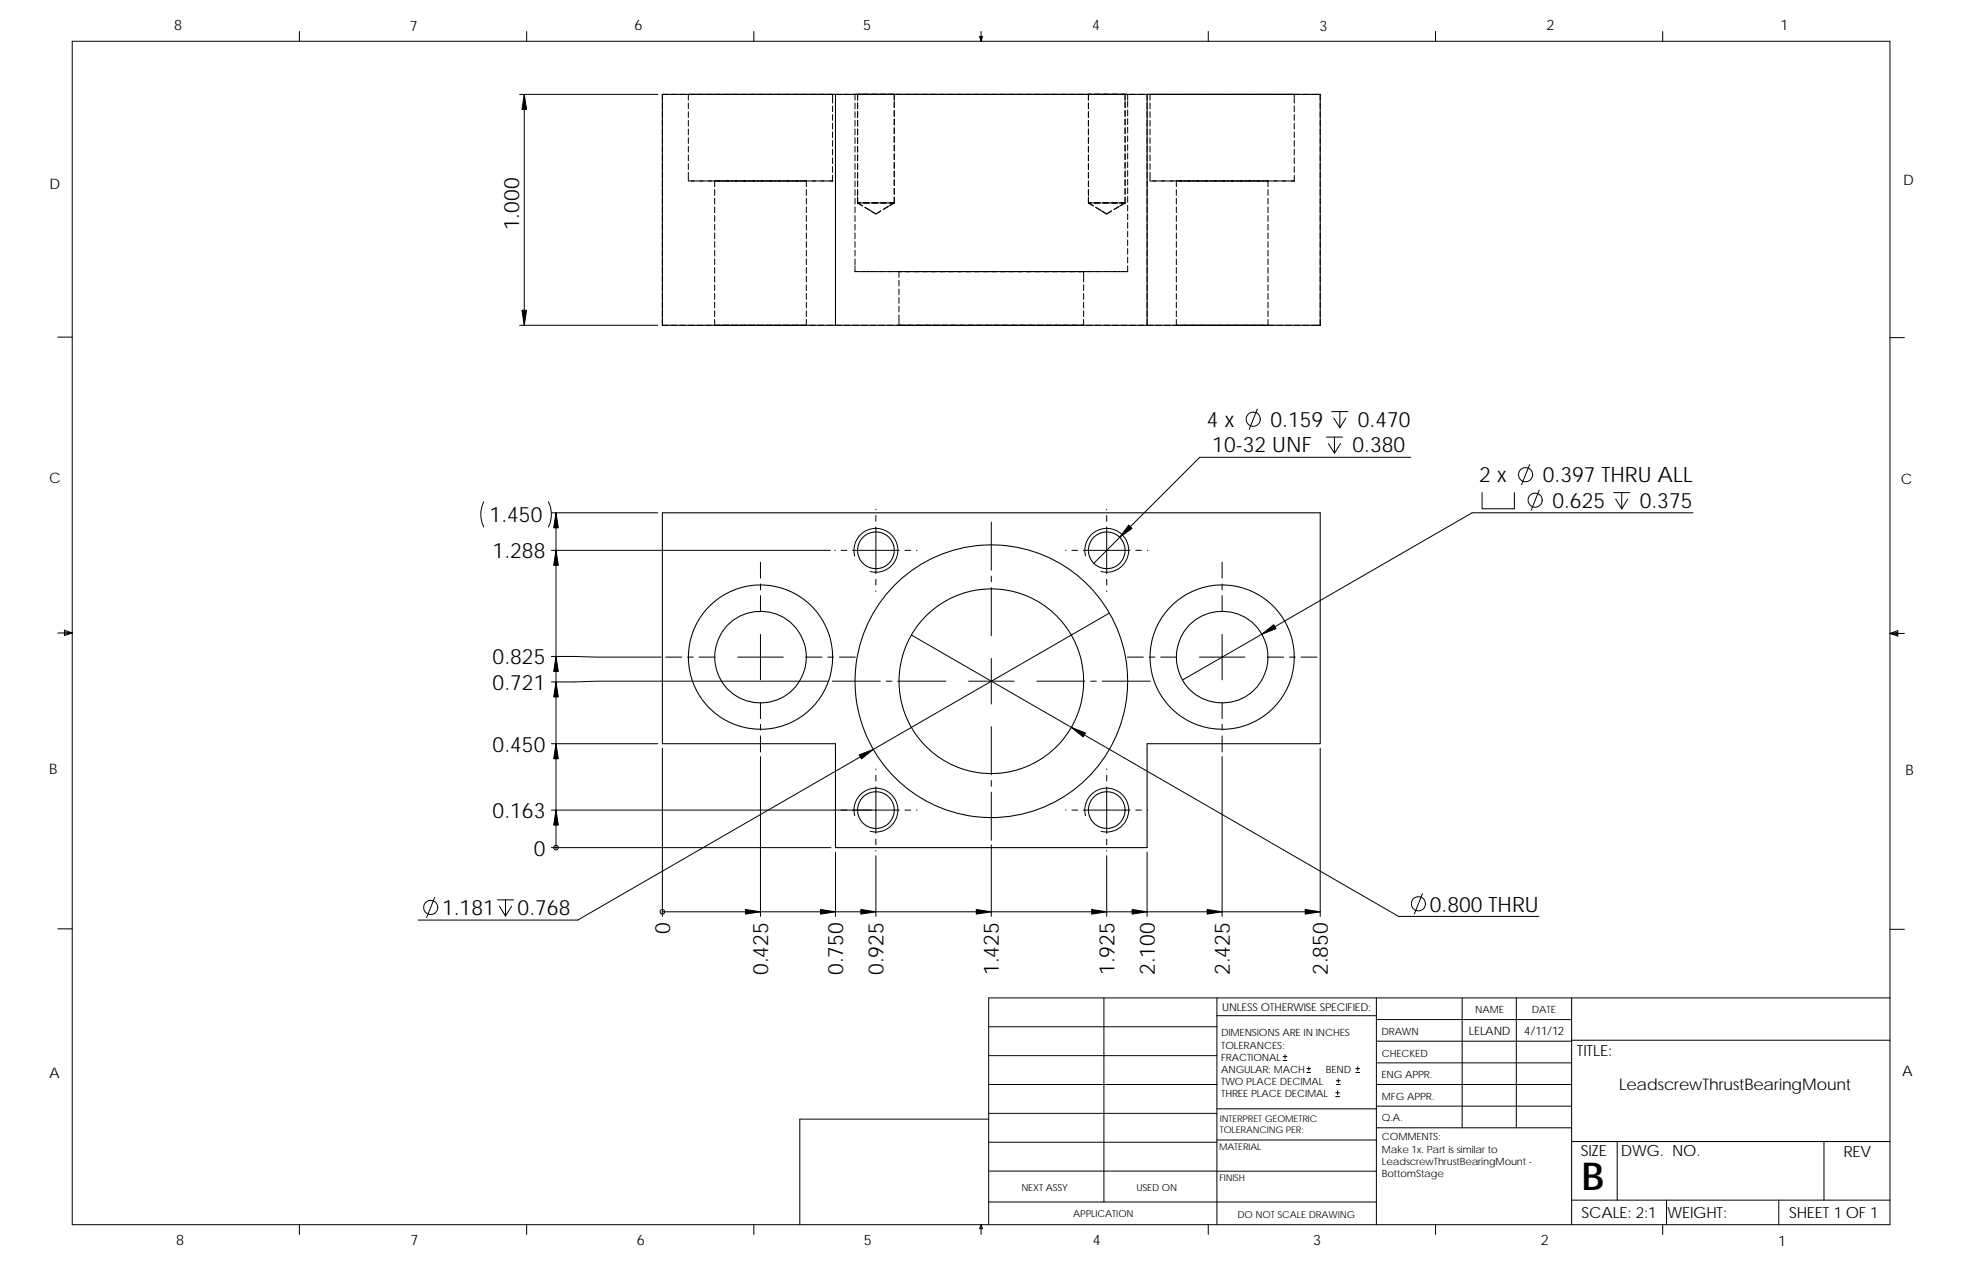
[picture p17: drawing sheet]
<svg xmlns="http://www.w3.org/2000/svg" width="432mm" height="279mm" viewBox="0 0 432 279" stroke-linecap="round" stroke-linejoin="round" font-family="sans-serif">
<defs><g id="words">
<text font-size="8.5" x="348.1" y="261.7">B</text>
<g font-size="4.7">
<text x="114.3" y="50.7" transform="rotate(-90 114.3 50.7)">1.000</text>
<text x="265.6" y="93.9">4 x</text>
<text x="279.6" y="93.9">0.159</text>
<text x="298.8" y="93.9">0.470</text>
<text x="266.8" y="99.5">10-32 UNF</text>
<text x="297.6" y="99.5">0.380</text>
<text x="325.6" y="106.1">2 x</text>
<text x="339.5" y="106.1">0.397 THRU ALL</text>
<text x="341.7" y="111.7">0.625</text>
<text x="360.9" y="111.7">0.375</text>
<text x="107.8" y="114.9">1.450</text>
<text x="108.4" y="122.8">1.288</text>
<text x="108.4" y="146.2">0.825</text>
<text x="108.4" y="151.8">0.721</text>
<text x="108.4" y="165.4">0.450</text>
<text x="108.4" y="180">0.163</text>
<text x="117.5" y="188.2">0</text>
<text x="97.3" y="201.4">1.181</text>
<text x="113.9" y="201.4">0.768</text>
<text x="314.7" y="200.6">0.800 THRU</text>
<text x="147.5" y="205.5" transform="rotate(-90 147.5 205.5)">0</text>
<text x="169.1" y="214.5" transform="rotate(-90 169.1 214.5)">0.425</text>
<text x="185.6" y="214.5" transform="rotate(-90 185.6 214.5)">0.750</text>
<text x="194.5" y="214.5" transform="rotate(-90 194.5 214.5)">0.925</text>
<text x="219.9" y="214.5" transform="rotate(-90 219.9 214.5)">1.425</text>
<text x="245.3" y="214.5" transform="rotate(-90 245.3 214.5)">1.925</text>
<text x="254.1" y="214.5" transform="rotate(-90 254.1 214.5)">2.100</text>
<text x="270.7" y="214.5" transform="rotate(-90 270.7 214.5)">2.425</text>
<text x="292.2" y="214.5" transform="rotate(-90 292.2 214.5)">2.850</text>
</g>
<text font-size="3.5" x="356.4" y="239.9">LeadscrewThrustBearingMount</text>
<g font-size="3.4">
<text x="347" y="232.3">TITLE:</text>
<text x="347.9" y="254.3">SIZE</text>
<text x="356.7" y="254.3">DWG. NO.</text>
<text x="405.7" y="254.4">REV</text>
<text x="348.1" y="267.9">SCALE: 2:1</text>
<text x="367" y="268">WEIGHT:</text>
<text x="393.8" y="267.9">SHEET 1 OF 1</text>
</g>
<g font-size="3.2">
<text x="38.3" y="6.7">8</text>
<text x="90.2" y="6.8">7</text>
<text x="139.7" y="6.5">6</text>
<text x="189.9" y="6.5">5</text>
<text x="240.4" y="6.6">4</text>
<text x="290.4" y="6.7">3</text>
<text x="340.4" y="6.6">2</text>
<text x="391.8" y="6.7">1</text>
<text x="10.9" y="41.6">D</text>
<text x="418.9" y="40.7">D</text>
<text x="10.8" y="106.3">C</text>
<text x="418.4" y="106.4">C</text>
<text x="10.8" y="170.2">B</text>
<text x="419.4" y="170.6">B</text>
<text x="10.8" y="237.2">A</text>
<text x="418.6" y="236.8">A</text>
<text x="38.8" y="273.9">8</text>
<text x="90.3" y="273.9">7</text>
<text x="140.2" y="273.8">6</text>
<text x="190.1" y="273.9">5</text>
<text x="240.5" y="273.8">4</text>
<text x="289" y="273.9">3</text>
<text x="339.1" y="273.9">2</text>
<text x="391.4" y="274.2">1</text>
</g>
<g font-size="2.5">
<text x="323.3" y="227.6">LELAND</text>
<text x="335.4" y="227.7">4/11/12</text>
</g>
<text font-size="2.4" x="269" y="222.4">UNLESS OTHERWISE SPECIFIED:</text>
<g font-size="2.2">
<text x="304" y="227.7">DRAWN</text>
<text x="324.7" y="222.9">NAME</text>
<text x="337.2" y="222.9">DATE</text>
<text x="268.8" y="228">DIMENSIONS ARE IN INCHES</text>
<text x="268.8" y="230.7">TOLERANCES:</text>
<text x="268.8" y="233.3">FRACTIONAL</text>
<text x="304.1" y="232.6">CHECKED</text>
<text x="268.8" y="238.6">TWO PLACE DECIMAL</text>
<text x="268.8" y="236">ANGULAR: MACH</text>
<text x="291.8" y="236">BEND</text>
<text x="304" y="237.2">ENG APPR.</text>
<text x="268.8" y="241.3">THREE PLACE DECIMAL</text>
<text x="304.1" y="242">MFG APPR.</text>
<text x="304.1" y="246.7">Q.A.</text>
<text x="304.1" y="250.9">COMMENTS:</text>
<text x="304.1" y="253.6">Make 1x. Part is similar to</text>
<text x="304.1" y="256.2">LeadscrewThrustBearingMount -</text>
<text x="304.1" y="258.9">BottomStage</text>
</g>
<g font-size="2.1">
<text x="224.8" y="262">NEXT ASSY</text>
<text x="250.1" y="262">USED ON</text>
<text x="236.2" y="267.8">APPLICATION</text>
<text x="272.4" y="267.9">DO NOT SCALE DRAWING</text>
</g>
<g font-size="2">
<text x="268.5" y="249.4">TOLERANCING PER:</text>
<text x="268.5" y="246.8">INTERPRET GEOMETRIC</text>
<text x="268.3" y="252.9">MATERIAL</text>
<text x="268.4" y="259.7">FINISH</text>
</g>
</g></defs>
<g fill="none" stroke="#000" stroke-width=".22">
<path d="M15.9 9.1h400v260.3h-400zM65.9 6.9v2.2M115.9 6.9v2.2M165.9 6.9v2.2M215.6 8h.6l-.3 1.1zM215.7 8l.2 1.1M215.9 6.9v2.2M216 8l-.1 1.1M265.9 6.9v2.2M315.9 6.9v2.2M365.9 6.9v2.2M114.4 20.8h30.4"/>
<path d="M115.4 20.8v50.8M145.8 22.7v1.2M145.8 24.6v1.2M145.8 26.5v1.2M145.8 28.4v1.3M145.8 30.3v1.3M145.8 32.2v1.3M145.8 34.1v1.3M145.8 36v1.3M145.8 37.9v1.3M145.8 39.8v1.3M147 20.8h-1.2v1.2"/>
<path d="M147.7 20.8h1.2M149.6 20.8h1.3M151.5 37.9v1.9M151.5 22.7v1.2M151.5 24.6v1.2M151.5 26.5v1.2M151.5 28.4v1.3M151.5 30.3v1.3M151.5 32.2v1.3M151.5 34.1v1.3M151.5 36v1.3M151.5 39.8h1.3"/>
<path d="M151.5 20.8h1.3h-1.3v1.2M152.1 39.8h1.3M152.2 20.8h1.2M153.4 20.8h1.3zM153.4 39.8h1.3M154 39.8h1.3M154.1 20.8h1.2M155.3 20.8h1.3zM155.3 39.8h1.3M155.9 39.8h1.3M156 20.8h1.2M157.2 20.8h1.3z"/>
<path d="M157.2 39.8h1.3M157.3 39.8v1.3M157.4 39.8h-.1h1.1M157.8 39.8h2.5M157.9 20.8h1.3M158.1 39.8h1.2M159.1 20.8h1.3zM159.2 39.8h1.2M159.7 39.8h1.3M159.8 20.8h1.3M160 39.8h1.2M161 39.8h1.2"/>
<path d="M161 20.8h1.3zM161.1 39.8h1.2M161.6 39.8h2.5M161.7 20.8h1.3M161.9 39.8h1.3M162.9 20.8h1.3zM163 39.8h1.2M163.5 39.8h2.5M163.6 20.8h1.3M163.8 39.8h1.3M164.8 20.8h1.3zM164.9 39.8h1.2"/>
<path d="M165.4 39.8h1.3M165.5 20.8h1.3M165.7 39.8h1.3M166.7 39.8h1.2M166.7 20.8h1.3zM166.8 39.8h1.2M167.3 39.8h2.5M167.4 20.8h1.3M167.6 39.8h1.3M168.6 20.8h1.3zM168.7 39.8h1.2M169.2 39.8h1.3"/>
<path d="M169.3 20.8h1.3M169.5 39.8h1.3M170.5 39.8h1.2M170.5 20.8h1.3zM170.6 39.8h1.3M171.1 39.8h2.6M171.2 20.8h1.3M171.4 39.8h1.3M172.4 20.8h1.3zM172.5 39.8h1.3M173 39.8h2.6M173.1 20.8h1.3"/>
<path d="M173.3 39.8h1.3M174.3 20.8h1.3zM174.4 39.8h1.3M174.9 39.8h1.3M175 20.8h1.3M175.2 39.8h1.3M176.2 39.8h1.3M176.3 20.8h1.2zM176.3 39.8h1.3M176.8 39.8h1.3M176.9 20.8h1.3M177.1 39.8h.4"/>
<path d="M177.5 39.8v1.3M178.2 20.8h1.2zM178.2 39.8h1.3M178.8 39.8h1.2M178.8 20.8h1.3M180.1 20.8h1.2zM180.1 39.8h1.3M180.7 39.8h1.2M180.7 20.8h1.3M182 20.8h1.2zM182 39.8h1.2M182.6 39.8h.6"/>
<path d="M182.6 20.8h.6M183.2 20.8v1.9M183.2 23.3v1.3M183.2 25.2v1.3M183.2 27.1v1.3M183.2 29v1.3M183.2 30.9v1.3M183.2 32.8v1.3M183.2 34.7v1.3M183.2 36.6v1.3M183.2 38.5v1.3M183.2 39.8h.1"/>
<path d="M183.9 22.7v1.2M183.9 24.6v1.2M183.9 26.5v1.2M183.9 28.4v1.3M183.9 30.3v1.3M183.9 32.2v1.3M183.9 34.1v1.3M183.9 36v1.3M183.9 37.9v1.3M183.9 39.8v1.3M185.1 20.8h-1.2v1.2M185.8 20.8h1.2"/>
<path d="M187.7 20.8h1.3M188.2 20.8v1.2M188.2 22.7v1.2M188.2 24.6v1.2M188.2 26.5v1.2M188.2 28.4v1.3M188.2 30.3v1.3M188.2 32.2v1.3M188.2 34.1v1.3M188.2 36v1.3M188.2 37.9v1.3M188.2 39.8v1.3"/>
<path d="M188.5 20.8h-.3h2.2M188.7 20.8v1.2M188.7 22.7v1.2M188.7 24.6v1.2M188.7 26.5v1.2M188.7 28.4v1.3M188.7 30.3v1.3M188.7 32.2v1.3M188.7 34.1v1.3M188.7 36v1.3M188.7 37.9v1.3M188.7 39.8v1.3"/>
<path d="M189.2 20.8h-.5h.9M189.6 20.8h1.3M189.8 20.8h2.5M189.8 20.8h1.3M191.7 20.8h2.5M191.7 20.8h1.3M192.8 20.8h-2.6M193.6 20.8h2.5M193.6 20.8h1.3M194 20.8h1.3M194.7 20.8h-2.6M195.3 20.8h1.3"/>
<path d="M195.5 20.8h2.5M195.5 20.8h1.3M195.9 20.8h.9M196.8 20.8v1.2M196.8 22.4v1.3M196.8 24.3v1.3M196.8 26.2v1.3M196.8 28.1v1.3M196.8 30v1.3M196.8 31.9v1.3M196.8 33.8v1.3M196.8 35.8v1.2"/>
<path d="M196.8 37.7v1.2M196.8 39.6v1.2M197.2 20.8h1.3M197.4 20.8h2.5M199.1 20.8h1.3M202.3 20.8h-3M203.1 20.8h2.5M204.2 20.8h-3M204.8 20.8h1.3M205 20.8h2.5M206.7 20.8h1.3M206.9 20.8h2.5"/>
<path d="M208.6 20.8h1.3M208.8 20.8h2.5M210.5 20.8h2.8M212.4 20.8h2.8M214.4 20.8h2.7M216.3 20.8h2.7M218.2 20.8h2.7M220.1 20.8h2.7M222 20.8h2.7M223.9 20.8h2.7M225.8 20.8h2.7M227.7 20.8h2.7"/>
<path d="M229.6 20.8h1.3M232.8 20.8h-3M233.6 20.8h2.5M234.7 20.8h-3M235.3 20.8h1.3M235.5 20.8h2.5M237.2 20.8h2.7M239.1 20.8h1.3h-.9h.5M239.3 20.8h2.5M239.5 20.8v1.2M239.5 22.7v1.2M239.5 24.6v1.2"/>
<path d="M239.5 26.5v1.2M239.5 28.4v1.3M239.5 30.3v1.3M239.5 32.2v1.3M239.5 34.1v1.3M239.5 36v1.3M239.5 37.9v1.3M239.5 39.8v1.3M240.6 20.8h1.3M241 20.8h1.3M241.2 20.8h2.5M242.5 20.8h1.3"/>
<path d="M242.9 20.8h1.3zM243.1 20.8h2.5M244.4 20.8h1.3M244.8 20.8h1.3zM245 20.8h2.2M246.3 20.8h1.3M246.7 20.8h.9M246.7 20.8h1.3M246.9 20.8h1.3v1.2M247.6 20.8v1.2M247.6 22.4v1.3M247.6 24.3v1.3"/>
<path d="M247.6 26.2v1.3M247.6 28.1v1.3M247.6 30v1.3M247.6 31.9v1.3M247.6 33.8v1.3M247.6 35.8v1.2M247.6 37.7v1.2M247.6 39.6v1.2M248.2 22.3v1.3M248.2 24.2v1.3M248.2 26.1v1.3M248.2 28v1.3"/>
<path d="M248.2 29.9v1.3M248.2 31.8v1.3M248.2 33.7v1.3M248.2 35.6v1.3M248.2 37.5v1.3M248.2 39.4v1.3M248.6 20.8h1.3M250.6 20.8h1.2M252.5 22.7v1.2M252.5 24.6v1.2M252.5 26.5v1.2M252.5 28.4v1.3"/>
<path d="M252.5 30.3v1.3M252.5 32.2v1.3M252.5 34.1v1.3M252.5 36v1.3M252.5 37.9v1.3M252.5 39.8v1.3M253.1 37.9v1.9M253.1 20.8v1.2M253.1 22.7v1.2M253.1 24.6v1.2M253.1 26.5v1.2M253.1 28.4v1.3"/>
<path d="M253.1 30.3v1.3M253.1 32.2v1.3M253.1 34.1v1.3M253.1 36v1.3M253.1 39.8h1.3M253.7 39.8h1.3M253.7 20.8h-1.2v1.2M253.8 20.8h5M255 39.8h1.3M255.6 39.8h1.3M255.6 20.8h-2.5M255.7 20.8h1.2"/>
<path d="M256.9 39.8h1.3M257.5 39.8h1.3M259 39.8h-.1h1.1M259.4 39.8h1.3M259.4 20.8h-2.5M259.5 20.8h1.3M259.7 39.8h1.2M260.1 39.8h-1.3l.1 1.3M260.6 39.8h1.3M260.8 39.8h1.2M261.3 20.8h-2.5M261.4 20.8h1.3"/>
<path d="M261.6 39.8h1.2M262.7 39.8h1.2M263.5 39.8h1.3M263.8 39.8h-2.5M264.6 39.8h1.2M265.1 39.8h1.3M265.2 20.8h-2.6M265.2 20.8h1.3M265.4 39.8h1.3M265.7 39.8h-2.5M266.4 39.8h1.2M266.5 39.8h1.2"/>
<path d="M267.1 20.8h-6.4M267.1 20.8h1.3M267.3 39.8h1.3M268.4 39.8h1.2M268.9 39.8h1.3M269 20.8h-2.6M269.2 39.8h1.3M269.5 39.8h-2.5M270.2 39.8h1.2M270.3 39.8h1.2M270.9 20.8h-2.6M270.9 20.8h1.3"/>
<path d="M271.1 39.8h1.3M272.1 20.8h1.3M272.2 39.8h1.3M273 39.8h1.3M273.3 39.8h-2.5M274.1 39.8h1.3M274.6 39.8h1.3M274.7 20.8h-5.7M274.7 20.8h1.3M274.9 39.8h1.3M275.3 39.8h-2.6M275.9 39.8h1.3"/>
<path d="M275.9 20.8h1.3M276 39.8h1.3M276.6 20.8h-2.6M276.6 20.8h1.3M276.8 39.8h1.3M277.2 20.8h5.1M277.9 39.8h1.3M278.4 39.8h1.3M278.7 39.8h.4M279.1 39.8h-2.6M279.1 39.8v1.3M279.8 39.8h1.3"/>
<path d="M280.4 39.8h1.2M280.4 20.8h-2.5M280.4 20.8h1.3M281.7 39.8h1.3M282.3 39.8h1.2M282.3 20.8h1.3M283.6 20.8h1.2M283.6 39.8h1.2h-.6M284.2 20.8h-2.5M284.2 20.8h.6M284.8 20.8v1.9M284.8 38.5l.1 1.3"/>
<path d="M284.8 23.3v1.3M284.8 25.2v1.3M284.8 27.1v1.3M284.8 29v1.3M284.8 30.9v1.3M284.8 32.8v1.3M284.8 34.7v1.3M284.8 36.6v1.3M284.8 20.8h1.3M286.7 20.8h1.3M288.7 20.8h1.9M290.6 20.8h.1"/>
<path d="M290.6 20.8v1.2M290.6 22.7v1.2M290.6 24.6v1.2M290.6 26.5v1.2M290.6 28.4v1.3M290.6 30.3v1.3M290.6 32.2v1.3M290.6 34.1v1.3M290.6 36v1.3M290.6 37.9v1.3M290.6 39.8v1.3M145.8 41.7v1.3"/>
<path d="M145.8 43.6v1.3M145.8 45.5v1.3M145.8 47.4v1.3M145.8 49.3v1.3M145.8 51.2v1.3M145.8 53.1v1.3M145.8 55.1v1.2M145.8 57v1.2M145.8 58.9v1.2M157.3 41.7v1.3M157.3 43.6v1.3M157.3 45.5v1.3"/>
<path d="M157.3 47.4v1.3M157.3 49.3v1.3M157.3 51.2v1.3M157.3 53.1v1.3M157.3 55.1v1.2M157.3 57v1.2M157.3 58.9v1.2M177.5 41.7v1.3M177.5 43.6v1.3M177.5 45.5v1.3M177.5 47.4v1.3M177.5 49.3v1.3"/>
<path d="M177.5 51.2v1.3M177.5 53.1v1.3M177.5 55.1v1.2M177.5 57v1.2M177.5 58.9v1.2M183.9 41.7v1.3M183.9 43.6v1.3M183.9 45.5v1.3M183.9 47.4v1.3M183.9 49.3v1.3M183.9 51.2v1.3M183.9 53.1v1.3"/>
<path d="M183.9 55.1v1.2M183.9 57v1.2M183.9 58.9v1.2M188.2 58.5v1.3M188.2 41.7v1.3M188.2 43.6v1.3M188.2 45.5v1.3M188.2 47.4v1.3M188.2 49.3v1.3M188.2 51.2v1.3M188.2 53.1v1.3M188.2 55.1v1.2"/>
<path d="M188.2 57v1.2M188.4 59.8h-.2h1M188.7 43.4v1.2l1.1 .7M188.7 41.7v1.3M189.1 59.8h1.2M189.2 44.6h-.5h.8M189.8 59.8h1.3M189.8 44.6h1.3M189.9 44.6h1.2M190.2 44.6h1.2M190.2 44.6h1.3M190.4 45.6l1.1 .7"/>
<path d="M191 59.8h1.2M191.7 46.4l1.1 .7 1-.7M191.7 59.8h1.3M192.1 44.6h1.2M192.1 44.6h1.3M192.9 59.8h1.2M193 44.6h-1.2h1.2M193.6 59.8h1.3M193.6 44.6h1.3M193.7 44.6h1.2M194 44.6h1.2h-1.2M194.8 59.8h1.2"/>
<path d="M195.5 45.4l-1.1 .7M195.5 59.8h1.3M195.5 44.6h1.3M195.6 44.6h1.2h-.9M195.9 44.6h.9M196.7 59.8h1.3M196.8 41.5v1.2M196.8 43.4v1.2M196.8 44.6l-1.1 .7M197.4 59.8h1.3M197.8 59.8v1.2M198.5 59.8h-.6h.6"/>
<path d="M198.6 59.8h1.3M199.1 59.8h1.3M199.2 59.8h1.2M199.3 59.8h1.3M200.5 59.8h1.3M201 59.8h1.3zM201.3 59.8h1.2M202.4 59.8h1.3M202.9 59.8h1.3M203 59.8h1.2M203.2 59.8h1.2M204.3 59.8h1.3"/>
<path d="M204.8 59.8h1.3M204.9 59.8h1.2M205.1 59.8h1.2M206.2 59.8h1.3M206.7 59.8h1.3h-1.2M207 59.8h1.2M208.1 59.8h1.3M208.6 59.8h1.3M208.7 59.8h1.3M208.9 59.8h1.2M210 59.8h1.3M210.8 59.8h1.2"/>
<path d="M211.8 59.8h-1.3h1.4M211.9 59.8h1.3M212.4 59.8h1.3M212.5 59.8h1.3M212.7 59.8h1.3M213.8 59.8h1.3M214.4 59.8h1.2M214.4 59.8h1.3M214.6 59.8h1.3M215.7 59.8h1.3M216.3 59.8h1.5M217.6 59.8h1.3"/>
<path d="M218.2 59.8h1.2M218.2 59.8h1.3M218.4 59.8h1.3M219.5 59.8h1.3M220.1 59.8h1.2M220.1 59.8h1.3M220.3 59.8h1.3M221.4 59.8h1.3M222 59.8h1.2M222 59.8h1.3M222.2 59.8h1.3M223.4 59.8h1.2"/>
<path d="M223.9 59.8h1.5M225.3 59.8h1.2M226 59.8h1.3M227.1 59.8h-1.3h1.3M227.2 59.8h1.2M227.7 59.8h1.3M227.9 59.8h1.3M229.1 59.8h1.2M229.6 59.8h1.3M229.8 59.8h1.3M231 59.8h1.2M231.5 59.8h1.3"/>
<path d="M231.7 59.8h1.3M232.9 59.8h1.2M233.4 59.8h1.3M233.6 59.8h1.3M234.8 59.8h1.3M235.3 59.8h1.3M235.4 59.8h1.2M235.5 59.8h1.3M236.7 59.8h1.3M237.2 59.8h1.3M237.3 59.8h1.2M237.4 59.8h1.3"/>
<path d="M238.5 59.8v2.2M238.6 59.8h1.3M239.4 59.8h1.2M239.5 43.4v1.2l1.1 .7M239.5 41.7v1.3M240 44.6h-.5h.9M240 44.6h-.5h.8M240.5 59.8h1.3M240.6 44.6h1.3M240.7 44.6h1.2M241 44.6h1.2h-1.2M241.2 45.6l1.1 .7"/>
<path d="M241.3 59.8h1.2M242.4 59.8h1.3M242.5 46.4l1.1 .7 1-.7M242.5 44.6h1.3M242.6 44.6h1.2M242.9 44.6h1.2M242.9 44.6h1.3M243.2 59.8h1.2M244.3 59.8h1.3M244.5 44.6h1.2M244.8 44.6h1.2M244.8 44.6h1.3"/>
<path d="M245.1 59.8h1.2M246.2 59.8h1.3M246.3 45.4l-1.1 .7M246.3 44.6h1.3M246.4 44.6h1.2M246.7 44.6h.9M247 59.8h1.1M247.6 41.5v1.2M247.6 43.4v1.2M247.6 44.6l-1.1 .7M248.2 41.3v1.3M248.2 43.2v1.3"/>
<path d="M248.2 45.1v1.3M248.2 47.1v1.2M248.2 49v1.2M248.2 50.9v1.2M248.2 52.8v1.2M248.2 54.7v1.2M248.2 56.6v1.2M248.2 58.5v1.3M252.5 41.7v1.3M252.5 43.6v1.3M252.5 45.5v1.3M252.5 47.4v1.3"/>
<path d="M252.5 49.3v1.3M252.5 51.2v1.3M252.5 53.1v1.3M252.5 55.1v1.2M252.5 57v1.2M252.5 58.9v1.2M258.9 41.7v1.3M258.9 43.6v1.3M258.9 45.5v1.3M258.9 47.4v1.3M258.9 49.3v1.3M258.9 51.2v1.3"/>
<path d="M258.9 53.1v1.3M258.9 55.1v1.2M258.9 57v1.2M258.9 58.9v1.2M279.1 41.7v1.3M279.1 43.6v1.3M279.1 45.5v1.3M279.1 47.4v1.3M279.1 49.3v1.3M279.1 51.2v1.3M279.1 53.1v1.3M279.1 55.1v1.2"/>
<path d="M279.1 57v1.2M279.1 58.9v1.2M290.6 41.7v1.3M290.6 43.6v1.3M290.6 45.5v1.3M290.6 47.4v1.3M290.6 49.3v1.3M290.6 51.2v1.3M290.6 53.1v1.3M290.6 55.1v1.2M290.6 57v1.2M290.6 58.9v1.2"/>
<path d="M12.7 74.2h3.2M114.4 71.6h30.4M145.8 70.3v1.3h1.2M145.8 60.8v1.2M145.8 62.7v1.2M145.8 64.6v1.2M145.8 66.5v1.3M145.8 68.4v1.3M147.7 71.6h1.3M149.6 71.6h1.3M151.5 71.6h1.3M153.4 71.6h1.3"/>
<path d="M155.3 71.6h1.3M157.2 71.6h1.3M157.3 60.8v1.2M157.3 62.7v1.2M157.3 64.6v1.2M157.3 66.5v1.3M157.3 68.4v1.3M157.3 70.3v1.3M157.4 71.6h-.1h1.1M158.1 71.6h1.2M159 71.6h1.3M159.1 71.6h1.3"/>
<path d="M160 71.6h1.2M161 71.6h1.2M161 71.6h1.3M161.9 71.6h1.3M162.9 71.6h1.2M162.9 71.6h1.3M163.8 71.6h1.3M164.8 71.6h1.2M164.8 71.6h1.3M165.7 71.6h1.3M166.7 71.6h1.2M166.7 71.6h1.3"/>
<path d="M167.6 71.6h1.3M168.6 71.6h1.2M168.6 71.6h1.3M169.5 71.6h1.3M170.5 71.6h1.2M170.5 71.6h1.3M171.4 71.6h1.3M172.4 71.6h1.3M173.3 71.6h1.3M174.3 71.6h1.3M174.4 71.6h1.2M175.2 71.6h1.3"/>
<path d="M176.2 71.6h1.3M176.3 71.6h1.2M177.1 71.6h.4M177.5 60.8v1.2M177.5 62.7v1.2M177.5 64.6v1.2M177.5 66.5v1.3M177.5 68.4v1.3M177.5 70.3v1.3M178.2 71.6h1.2M180.1 71.6h1.2M182 71.6h1.2"/>
<path d="M183.9 70.3v1.3h1.2M183.9 60.8v1.2M183.9 62.7v1.2M183.9 64.6v1.2M183.9 66.5v1.3M183.9 68.4v1.3M185.8 71.6h1.3M187.7 71.6h1.3M189.6 71.6h1.3M191.5 71.6h1.3M193.4 71.6h1.3M195.3 71.6h1.3"/>
<path d="M197.2 71.6h1.3M197.8 69.3v2.3h2.6M197.8 61.7v1.2M197.8 63.6v1.2M197.8 65.5v1.2M197.8 67.4v1.2M202.3 71.6h-2.6M204.2 71.6h-2.5M206.1 71.6h-2.5M208 71.6h-2.5M209.9 71.6h-2.5M213.7 71.6h-4.4"/>
<path d="M215.6 71.6h-2.5M217.5 71.6h-2.5M221.3 71.6h-4.4M223.2 71.6h-2.5M225.2 71.6h-2.6M227.1 71.6h-2.6M229 71.6h-2.6M230.9 71.6h-2.6M232.8 71.6h-2.6M234.7 71.6h-2.6M236.6 71.6h-2.6M237.8 71.6h.7z"/>
<path d="M238.5 70.3v1.3h-2.6M238.5 62.7v1.2M238.5 64.6v1.2M238.5 66.5v1.3M238.5 68.4v1.3M239.1 71.6h1.3M241 71.6h1.3M242.9 71.6h1.3M244.8 71.6h1.3M246.7 71.6h1.3M248.6 71.6h1.3M250.6 71.6h1.2"/>
<path d="M252.5 70.3v1.3h1.2M252.5 60.8v1.2M252.5 62.7v1.2M252.5 64.6v1.2M252.5 66.5v1.3M252.5 68.4v1.3M254.4 71.6h1.2M256.3 71.6h1.2M258.2 71.6h1.2M258.9 60.8v1.2M258.9 62.7v1.2M258.9 64.6v1.2"/>
<path d="M258.9 66.5v1.3M258.9 68.4v1.3M258.9 70.3v1.3M259 71.6h-.1h1.1M259.7 71.6h1.2M260.1 71.6h1.2M260.6 71.6h1.3M261.6 71.6h1.2M262 71.6h1.3M262.6 71.6h1.2M264.5 71.6h1.2M265.2 71.6h-1.7"/>
<path d="M265.4 71.6h1.3M265.8 71.6h1.3M266.4 71.6h1.2M267.3 71.6h1.3M267.7 71.6h1.3M268.3 71.6h1.2M269.2 71.6h1.3M269.6 71.6h1.3M270.2 71.6h1.2M271.1 71.6h1.3M271.5 71.6h1.3M272.1 71.6h1.2"/>
<path d="M273 71.6h1.3M273.4 71.6h1.3M274 71.6h1.3M274.9 71.6h1.3M275.3 71.6h1.3M275.9 71.6h1.3M276.8 71.6h1.3M277.2 71.6h1.3M277.8 71.6h1.3M278.7 71.6h.4M279.1 60.8v1.2M279.1 62.7v1.2"/>
<path d="M279.1 64.6v1.2M279.1 66.5v1.3M279.1 68.4v1.3M279.1 70.3v1.3M279.1 71.6h1.3M281 71.6h1.3M282.9 71.6h1.3M284.8 71.6h1.3M286.7 71.6h1.3M288.7 71.6h1.9M290.6 71.6h.1M290.6 60.8v1.2"/>
<path d="M290.6 62.7v1.2M290.6 64.6v1.2M290.6 66.5v1.3M290.6 68.4v1.3M290.6 70.3v1.3M415.9 74.3h3.2M276.7 90l-1.8 4.4M291.9 96.2h3.6M292.4 97.6l1.3 2.1M293.1 90.6h3.6M293.5 92l1.4 2.1M293.7 96.2v3.5"/>
<path d="M294.9 90.6v3.5M295 97.6l-1.3 2.1M296.2 92l-1.3 2.1M106.5 110.4a6.2 6.2 0 0 0 0 5.6M120.7 110.4a6.2 6.2 0 0 1 0 5.6M121.3 112.8h23.5M122.4 112.8v73.7M192.8 112v.1M192.8 113.4v1.3M192.8 116v10.2M218.2 114.9v10.6M243.6 112v.1"/>
<path d="M243.6 113.4v1.3M243.6 116v10.2M310.5 100.6h-46.5l-23.3 23.3M326.2 108.4v3.5h7.1v-3.5M336.6 102.2l-1.7 4.5M338.8 107.8l-1.8 4.5M355.1 108.4h3.6M355.6 109.8l1.3 2.1M356.9 108.4v3.5M358.2 109.8l-1.3 2.1M372.6 112.8h-48.6l-63.8 36.8M12.7 139.3h3.2"/>
<path d="M14.2 138.6l1.7 .7-1.7 .5zM14.2 139l1.7 .3M15.9 139.3l-1.7 .2M121.3 121.1h61.4M167.4 123.7v3.5M167.4 128.5v1.3M167.4 131v3.6M167.4 139.6v10M183.7 121.1h.1M185.1 121.1h1.3M187.6 121.1h10.3M188.1 122.3a4.8 4.8 0 0 1 4.3-6 4.8 4.8 0 0 1 5.2 5.2 4.8 4.8 0 0 1-6.1 4.2"/>
<path d="M192.8 127.4v1.3M192.8 130v.1M199.2 121.1h1.2M200.6 139.7l107.2 61.9h30.9M201.7 121.1h.1M218.2 126.7v1.3M218.2 129.3v10.6M234.5 121.1h.1M235.9 121.1h1.3M238.4 121.1h10.3M238.9 122.3a4.8 4.8 0 0 1 4.3-6 4.8 4.8 0 0 1 5.2 5.2 4.8 4.8 0 0 1-6.1 4.2M243.6 127.4v1.3"/>
<path d="M243.6 130v.1M244.2 134.9l-117.1 67.5h-35.1M250 121.1h1.2M252.5 121.1h.1M269 123.7v3.5M269 128.5v1.3M269 131v3.6M269 139.6v10M415.9 139.4h3.2M415.9 139.4l1.8-.7v1.2zM415.9 139.4l1.8 .2M417.7 139.1l-1.8 .3"/>
<path d="M121.3 144.4l24.2 .2M146.5 144.6h3.5M151.3 144.6h1.3M153.8 144.6h3.6M162.4 144.6h10M167.4 154.6v3.5M167.4 159.4v1.2M177.4 144.6h3.5M182.2 144.6h1.3M182.2 149.9h-50.8l-10.1 .1M183.2 149.9h10.6M184.7 144.6h3.6"/>
<path d="M195 149.9h1.3M197.6 149.9h10.6M213.2 149.9h10M218.2 144.9v10M218.2 159.9v10.6M228.2 149.9h10.6M240 149.9h1.3M242.6 149.9h10.6M248.1 144.6h3.5M252.9 144.6h1.3M255.4 144.6h3.6M264 144.6h10"/>
<path d="M269 154.6v3.5M269 159.4v1.2M279 144.6h3.5M283.8 144.6h1.3M286.3 144.6h3.6M121.3 178.2h76.6M121.3 163.6h23.5M145.8 164.6v37M167.4 161.9v3.5M167.4 166.4v35.2M188.1 179.5a4.8 4.8 0 0 1 4.3-6.1 4.8 4.8 0 0 1 5.2 5.2 4.8 4.8 0 0 1-6.1 4.3M192.8 169.2v.1"/>
<path d="M192.8 170.6v1.2M192.8 173.1v10.2M199.2 178.2h1.2M201.7 178.2h.1M218.2 171.7v1.3M218.2 174.3v10.6M234.5 178.2h.1M235.9 178.2h1.3M238.4 178.2h10.3M238.9 179.5a4.8 4.8 0 0 1 4.3-6.1 4.8 4.8 0 0 1 5.2 5.2 4.8 4.8 0 0 1-6.1 4.3M243.6 169.2v.1M243.6 170.6v1.2"/>
<path d="M243.6 173.1v10.2M250 178.2h1.2M252.5 178.2h.1M269 161.9v3.5M269 166.4v35.2M290.6 164.6v37M95.7 197.4l-1.8 4.5M109.5 198h3.5M109.9 199.4l1.4 2.1M111.3 198v3.5M112.6 199.4l-1.3 2.1M121.3 186.5h61.6"/>
<path d="M122.4 186.5h.1M183.9 187.5v14.1M192.8 184.6v1.3M192.8 187.1v.2M192.8 188.3v13.3M218.2 185.9v15.7M243.6 184.6v1.3M243.6 187.1v.2M243.6 188.3v13.3M252.5 187.5v14.1M313.1 196.6l-1.8 4.5M12.7 204.3h3.2"/>
<path d="M145.8 200.6h.1M145.8 200.6h144.8M243 219.5v44.9M267.8 219.5v49.9M302.9 219.5v49.9M321.8 219.5v28.6M333.7 219.5v28.6M345.9 219.5v49.9M415.9 204.4h3.2M415.9 219.5h-198.3v49.9M217.6 238.6h50.2M217.6 232.2h50.2"/>
<path d="M217.6 225.9h50.2M267.8 223.5h35.1M282.4 233.3h.8M282.4 232.5h.8M282.8 232v.9M287.6 235.9h.8M287.6 235.1h.8M288 234.7v.8M294.1 238.6h.9M294.1 237.8h.9M294.4 240v.8M294.5 237.3v.9"/>
<path d="M298.4 235.9h.8M298.4 235.1h.8M298.8 234.7v.8M302.9 238.6h43M302.9 233.8h43M302.9 229.1h43M302.9 224.3h43M345.9 228.9h70M217.6 257.6l85.3 .1M217.6 251.3h50.2M217.6 244.9h50.2M217.6 246.2h-41.6v23.2"/>
<path d="M267.8 250.8h35.1M267.8 243.9h35.1M294 241.3h.8M294 240.4h.8M302.9 248.1h43M302.9 243.4h43M345.9 251.1h70M355.9 251.1v12.9M401.4 251.1v12.9M65.9 269.4v2.2M115.9 269.4v2.2M165.9 269.4v2.2"/>
<path d="M215.9 269.4l.3 .9h-.6zM215.9 269.4v2.2M217.6 264.4h85.3M265.9 269.4v2.2M315.9 269.4v2.2M345.9 264h70M365.9 269.4v2.2M366.8 264v5.4M391.5 264v5.4"/>
<circle cx="275.8" cy="92.2" r="1.56"/>
<circle cx="335.8" cy="104.4" r="1.56"/>
<circle cx="337.9" cy="110" r="1.55"/>
<circle cx="94.8" cy="199.6" r="1.56"/>
<circle cx="122.4" cy="186.5" r=".51"/>
<circle cx="312.2" cy="198.8" r="1.55"/>
<circle cx="145.8" cy="200.6" r=".51"/>
</g>
<g fill="none" stroke="#000" stroke-width=".23">
<path d="M145.8 20.8h144.8v50.8h-144.8zM183.9 20.8v50.8M252.5 20.8v50.8M145.8 112.8h144.8v50.8h-38.1v22.9h-68.6v-22.9h-38.1z"/>
<circle cx="192.8" cy="121.1" r="4"/>
<circle cx="243.6" cy="121.1" r="4"/>
<circle cx="167.4" cy="144.6" r="15.9"/>
<circle cx="167.4" cy="144.6" r="10.1"/>
<circle cx="218.2" cy="149.9" r="20.3"/>
<circle cx="218.2" cy="149.9" r="30"/>
<circle cx="269" cy="144.6" r="15.9"/>
<circle cx="269" cy="144.6" r="10.1"/>
<circle cx="192.8" cy="178.2" r="4"/>
<circle cx="243.6" cy="178.2" r="4"/>
</g>
<g fill="#000" stroke="#000" stroke-width=".22">
<path d="M115.4 20.8l.5 3.3h-1z" fill-rule="evenodd"/>
<path d="M114.9 68.3h1l-.5 3.3z" fill-rule="evenodd"/>
<path d="M122.4 112.8l.5 3.3h-1z" fill-rule="evenodd"/>
<path d="M248.4 115.5l.7 .7-2.7 2z" fill-rule="evenodd"/>
<path d="M122.4 121.1l.5 3.3h-1z" fill-rule="evenodd"/>
<path d="M277.7 139.5l2.6-2.1 .5 .9z" fill-rule="evenodd"/>
<path d="M122.4 150l.5 3.3h-1z" fill-rule="evenodd"/>
<path d="M122.4 144.4l.5 3.3h-1z" fill-rule="evenodd"/>
<path d="M122.4 178.2l.5 3.3h-1z" fill-rule="evenodd"/>
<path d="M122.4 163.6l.5 3.3h-1z" fill-rule="evenodd"/>
<path d="M189.1 166.1l3.1-1.2-2.6 2.1z" fill-rule="evenodd"/>
<path d="M235.8 160l3.1 1.2-.5 .9z" fill-rule="evenodd"/>
<path d="M164.1 200.1l3.3 .5-3.3 .5z" fill-rule="evenodd"/>
<path d="M180.6 200.1l3.3 .5-3.3 .5z" fill-rule="evenodd"/>
<path d="M189.5 200.1l3.3 .5-3.3 .5z" fill-rule="evenodd"/>
<path d="M214.9 200.1l3.3 .5-3.3 .5z" fill-rule="evenodd"/>
<path d="M240.3 200.1l3.3 .5-3.3 .5z" fill-rule="evenodd"/>
<path d="M249.2 200.1l3.3 .5-3.3 .5z" fill-rule="evenodd"/>
<path d="M265.7 200.1l3.3 .5-3.3 .5z" fill-rule="evenodd"/>
<path d="M287.3 200.1l3.3 .5-3.3 .5z" fill-rule="evenodd"/>
</g>
<use href="#words"/>
</svg>
